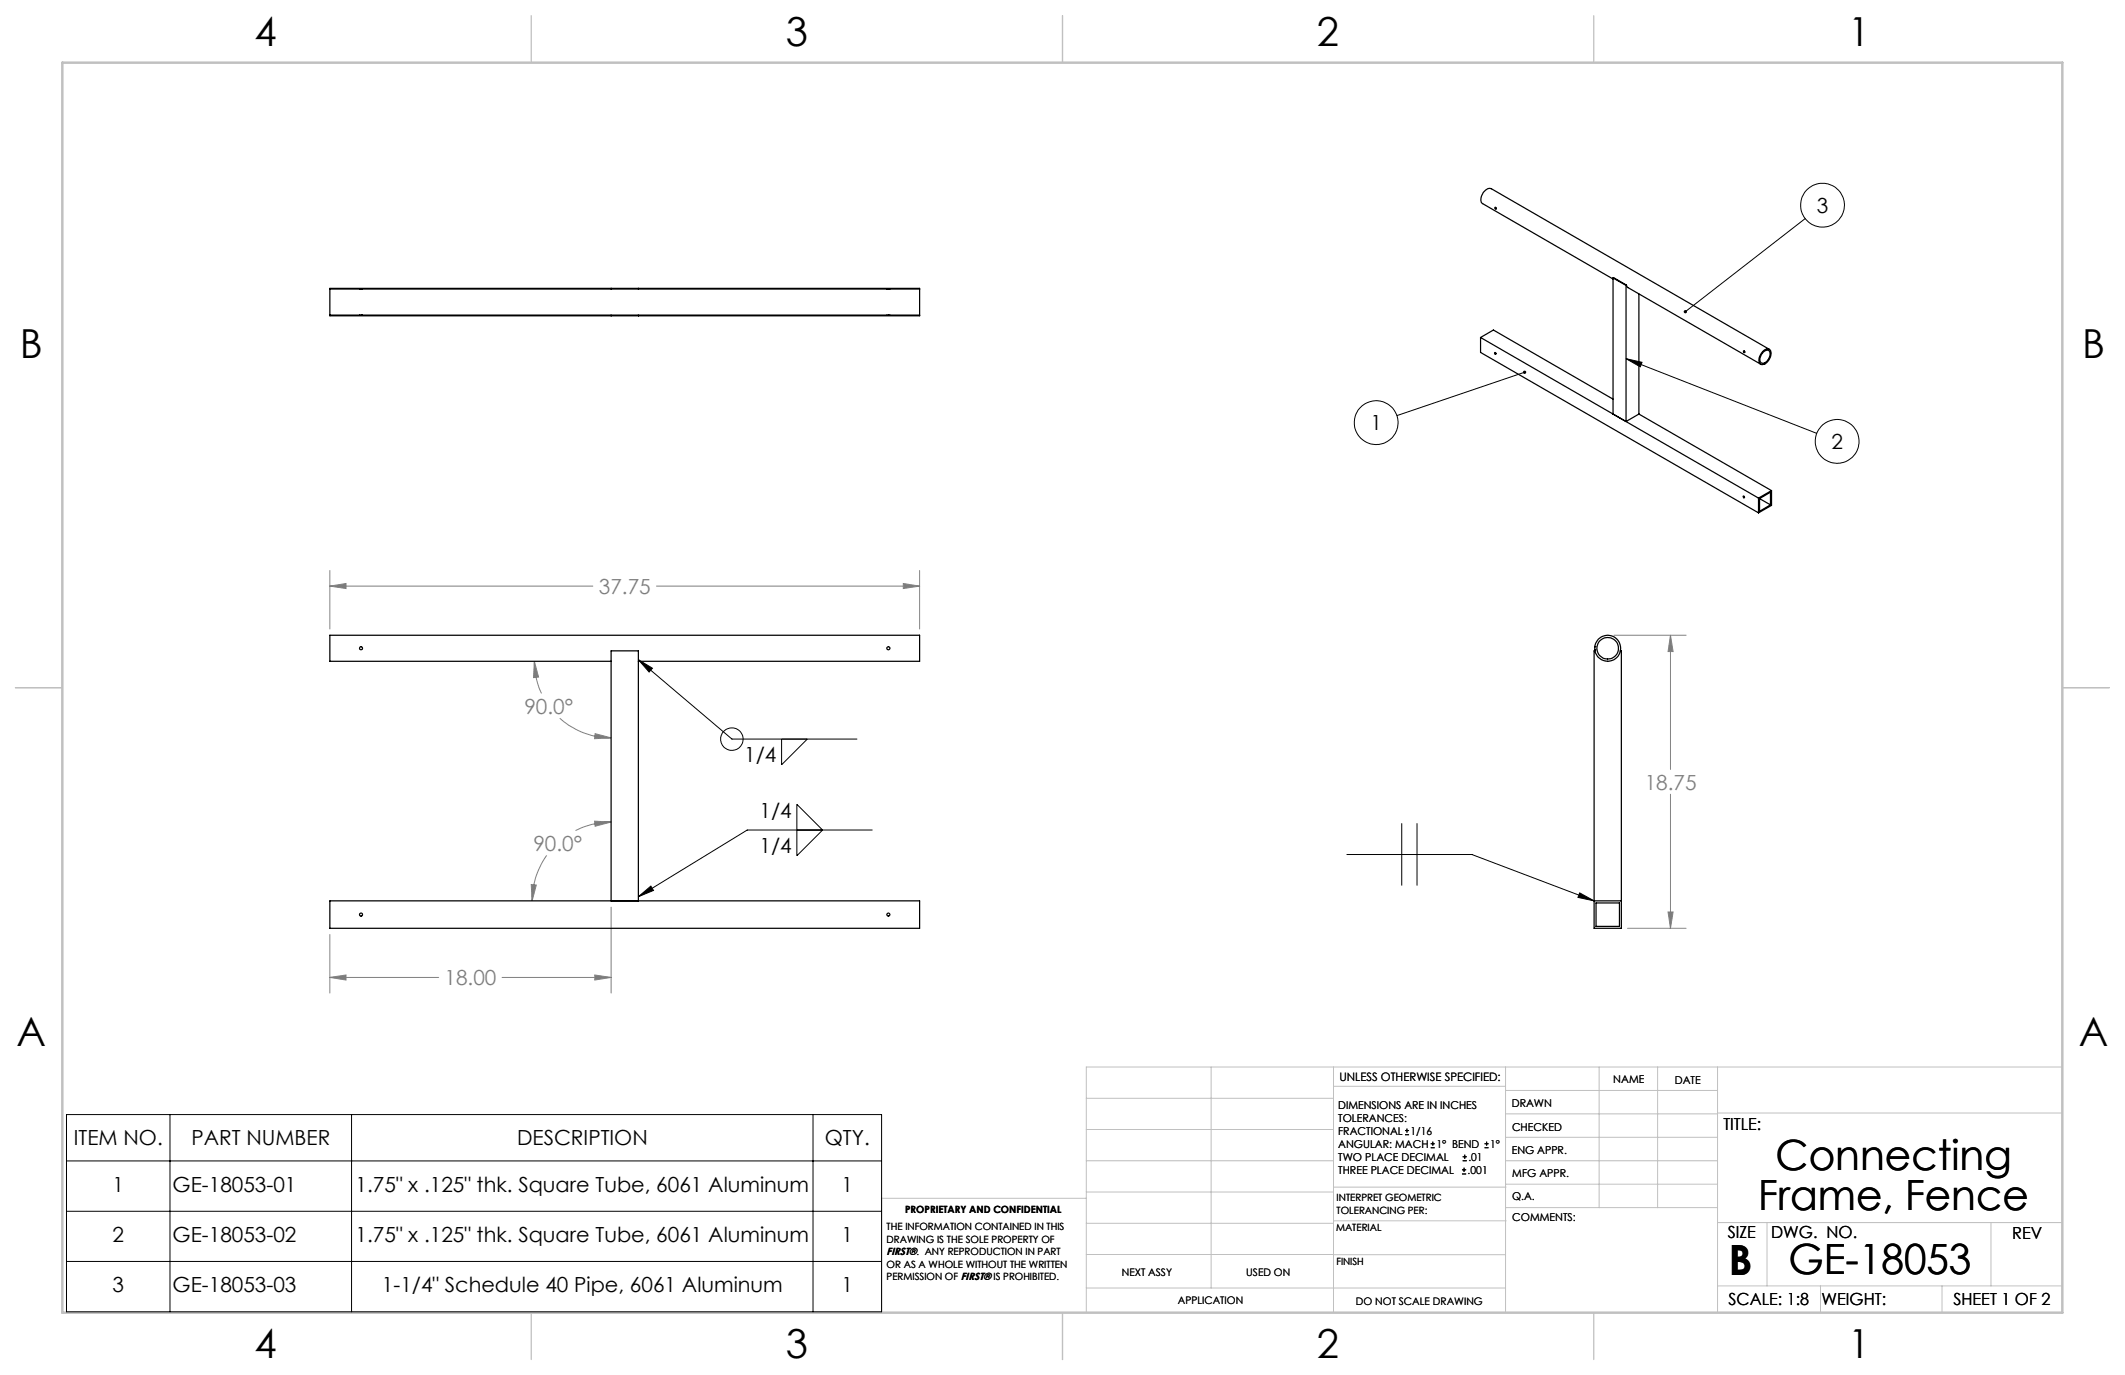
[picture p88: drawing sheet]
<svg xmlns="http://www.w3.org/2000/svg" width="432mm" height="279mm" viewBox="0 0 432 279" stroke-linecap="round" stroke-linejoin="round" font-family="sans-serif">
<defs><g id="words">
<g font-size="8.5">
<text x="360.8" y="237.7">Connecting</text>
<text x="357.3" y="245.8">Frame, Fence</text>
<text x="351.3" y="259">B</text>
<text x="363.4" y="258.9">GE-18053</text>
</g>
<g font-size="8.1">
<text x="51.7" y="9.3">4</text>
<text x="159.7" y="9.3">3</text>
<text x="267.6" y="9.3">2</text>
<text x="375.6" y="9.3">1</text>
<text x="4" y="72.8">B</text>
<text x="423.1" y="72.8">B</text>
<text x="3.3" y="212.5">A</text>
<text x="422.4" y="212.5">A</text>
<text x="51.7" y="276">4</text>
<text x="159.7" y="276">3</text>
<text x="267.6" y="276">2</text>
<text x="375.6" y="276">1</text>
</g>
<g font-size="4.2">
<text x="369.2" y="43.2">3</text>
<text x="278.5" y="87.4">1</text>
<text x="372.2" y="91.2">2</text>
<text x="151.2" y="154.9">1/4</text>
<text x="154.4" y="166.3">1/4</text>
<text x="154.4" y="173.4">1/4</text>
<text x="15" y="232.7">ITEM NO.</text>
<text x="38.9" y="232.7">PART NUMBER</text>
<text x="105.1" y="232.7">DESCRIPTION</text>
<text x="167.6" y="232.7">QTY.</text>
<text x="22.9" y="242.1">1</text>
<text x="35.1" y="242.1">GE-18053-01</text>
<text x="72.3" y="242.1">1.75&quot; x .125&quot; thk. Square Tube, 6061 Aluminum</text>
<text x="171" y="242.1">1</text>
<text x="22.9" y="252.3">2</text>
<text x="35.1" y="252.3">GE-18053-02</text>
<text x="72.3" y="252.3">1.75&quot; x .125&quot; thk. Square Tube, 6061 Aluminum</text>
<text x="171" y="252.3">1</text>
<text x="22.9" y="262.6">3</text>
<text x="35.1" y="262.6">GE-18053-03</text>
<text x="77.6" y="262.6">1-1/4&quot; Schedule 40 Pipe, 6061 Aluminum</text>
<text x="171" y="262.6">1</text>
</g>
<g font-size="4.2" fill="#808080">
<text x="121.7" y="120.7">37.75</text>
<text x="106.6" y="145">90.0°</text>
<text x="334.2" y="160.4">18.75</text>
<text x="108.4" y="172.9">90.0°</text>
<text x="90.3" y="200.2">18.00</text>
</g>
<g font-size="3.4">
<text x="350.2" y="229.5">TITLE:</text>
<text x="351.1" y="251.6">SIZE</text>
<text x="359.9" y="251.6">DWG. NO.</text>
<text x="408.9" y="251.7">REV</text>
<text x="351.2" y="265.2">SCALE: 1:8</text>
<text x="370.1" y="265.3">WEIGHT:</text>
<text x="396.9" y="265.2">SHEET 1 OF 2</text>
</g>
<text font-size="2.4" x="272.2" y="219.7">UNLESS OTHERWISE SPECIFIED:</text>
<g font-size="2.2">
<text x="327.8" y="220.1">NAME</text>
<text x="340.3" y="220.2">DATE</text>
<text x="271.9" y="225.3">DIMENSIONS ARE IN INCHES</text>
<text x="271.9" y="227.9">TOLERANCES:</text>
<text x="307.2" y="224.9">DRAWN</text>
<text x="271.9" y="230.6">FRACTIONAL</text>
<text x="271.9" y="233.2">ANGULAR: MACH</text>
<text x="286.6" y="230.6">1/16</text>
<text x="291.9" y="233.2">1° BEND</text>
<text x="302.8" y="233.2">1°</text>
<text x="307.3" y="229.8">CHECKED</text>
<text x="271.9" y="238.5">THREE PLACE DECIMAL</text>
<text x="271.9" y="235.9">TWO PLACE DECIMAL</text>
<text x="298.2" y="238.5">.001</text>
<text x="298.4" y="235.9">.01</text>
<text x="307.2" y="234.5">ENG APPR.</text>
<text x="307.3" y="239.2">MFG APPR.</text>
<text x="307.3" y="243.9">Q.A.</text>
<text x="307.3" y="248.1">COMMENTS:</text>
</g>
<g font-size="2.1">
<text x="180.2" y="255.1">FIRST®. ANY REPRODUCTION IN PART</text>
<text x="227.9" y="259.2">NEXT ASSY</text>
<text x="253.3" y="259.2">USED ON</text>
<text x="239.3" y="265">APPLICATION</text>
<text x="275.5" y="265.1">DO NOT SCALE DRAWING</text>
</g>
<g font-size="2">
<text x="271.6" y="244.1">INTERPRET GEOMETRIC</text>
<text x="180.2" y="250">THE INFORMATION CONTAINED IN THIS</text>
<text x="183.9" y="246.4">PROPRIETARY AND CONFIDENTIAL</text>
<text x="271.5" y="250.2">MATERIAL</text>
<text x="271.6" y="246.6">TOLERANCING PER:</text>
<text x="180.2" y="252.5">DRAWING IS THE SOLE PROPERTY OF</text>
<text x="180.2" y="257.6">OR AS A WHOLE WITHOUT THE WRITTEN</text>
<text x="271.5" y="257">FINISH</text>
<text x="180.2" y="260.1">PERMISSION OF FIRST® IS PROHIBITED.</text>
</g>
</g></defs>
<g fill="none" stroke="#c0c0c0" stroke-width=".2">
<path d="M246.1 216.8v44.9M271 216.8v49.9M305.9 216.8v49.9M324.9 216.8v28.6M336.8 216.8v28.6M349 216.8v49.9M419.1 216.8h-198.4v49.9M220.7 235.9h50.3M220.7 229.5h50.3M220.7 223.2h50.3M271 220.7h34.9M305.9 231.1h43.1"/>
<path d="M305.9 226.3h43.1M305.9 221.6h43.1M305.9 235.9h43.1M349 226.2h70.1M220.7 248.6h50.3M220.7 242.2h50.3M220.7 254.9h50.3M220.7 243.5h-41.6v23.2M271 255h34.9M271 248.1h35M271 241.2h35M305.9 240.6h43.1"/>
<path d="M306 245.4h43M349 248.4h70.1M359.1 248.4v12.9M404.6 248.4v12.9M220.7 261.7h85.2M349 261.3h70.1M369.9 261.3v5.4M394.6 261.3v5.4"/>
</g>
<path d="M108 3.2v9.5M215.9 3.2v9.5M323.8 3.2v9.5M3.1 139.7h9.6M419.1 139.7h9.5M108 266.7v9.6M215.9 266.7v9.6M323.8 266.7v9.6" fill="none" stroke="#c0c0c0" stroke-width=".25"/>
<path d="M12.7 12.7h406.4v254h-406.4z" fill="none" stroke="#c0c0c0" stroke-width=".5"/>
<g fill="none" stroke="#000" stroke-width=".2">
<path d="M366.8 44.4l-24.3 18.9M309.8 75.6l-26 8.9M330.4 72.9l38.7 15.2M330.4 72.9l3.3 .7-.4 .9zM129.7 134.1l19 16.1h25.4M129.7 134.1l2.9 1.7-.7 .8zM158.8 150.2v5.2l5.2-5.2M161.9 163.4l5.2 5.3-5.2 5.2zM177.2 168.7h-25.4l-22.1 13.5M273.7 173.6h25.4l24.8 9.5M284.8 167.3v12.7M287.9 167.3v12.7"/>
<path d="M129.7 182.2l2.6-2.1 .5 .8zM321 181.4l2.9 1.7-3.3-.7zM13.5 226.5h165.6v40.1h-165.6zM13.5 235.9h165.6M34.5 226.5v40.1M71.4 226.5v40.1M165.2 226.5v40.1M13.5 246.1h165.6M13.5 256.3h165.6"/>
<circle cx="370.3" cy="41.7" r="4.4"/>
<circle cx="279.6" cy="85.9" r="4.5"/>
<circle cx="373.3" cy="89.7" r="4.5"/>
<circle cx="148.7" cy="150.2" r="2.28"/>
</g>
<g fill="none" stroke="#808080" stroke-width=".2">
<path d="M67 119.1l3.3-.5v1zM67 115.9v11.9M67 119.1h53.5M133.4 119.1h53.5M183.6 118.6l3.3 .5-3.3 .5zM186.9 115.9v11.9M108.6 134.4l.8 3.2-1 .1zM108.6 134.4v.5a15 15 0 0 0 1.4 6M327.9 129.1h14.7M339.4 129.1l.6 3.3h-1.1zM339.4 129.1v27.3M113.7 145.9a15.5 15.5 0 0 0 10.5 4"/>
<path d="M120.9 149.1l3.3 .8-3.4 .2zM108 179.7l1 .1-.9 3.3zM111.1 173.8a15.9 15.9 0 0 0-3 9.3M120.8 166.9l3.4 .1-3.3 .9zM124.2 167a16.3 16.3 0 0 0-7.3 1.8M339.4 161.4v27.2M67 198.6l3.3-.5v1zM67 189.9v11.9M67 198.6h22.1M102 198.6h22.2M120.9 198.1l3.3 .5-3.3 .5zM124.2 184.3v17.5"/>
<path d="M330.7 188.6h11.9M338.9 185.3h1.1l-.6 3.3z"/>
</g>
<path d="M129.7 134.1l2.9 1.7-.7 .8zM129.7 182.2l2.6-2.1 .5 .8zM321 181.4l2.9 1.7-3.3-.7zM342.2 63.1v.4l.3-.2-.3 .2a.34 .34 0 0 0 .5 .1 .34 .34 0 0 0 0-.5 .34 .34 0 0 0-.5 0zM330.4 72.9l3.3 .7-.4 .9zM309.6 75.4a.34 .34 0 0 0 .1 .6 .34 .34 0 0 0 .4-.5l-.3 .1 .3-.1-.2-.2z" fill="#000"/>
<path d="M183.6 118.6l3.3 .5-3.3 .5zM67 119.1l3.3-.5v1zM120.9 198.1l3.3 .5-3.3 .5zM67 198.6l3.3-.5v1zM108.6 134.4l.8 3.2-1 .1zM120.9 149.1l3.3 .8-3.4 .2zM120.8 166.9l3.4 .1-3.3 .9zM108 179.7l1 .1-.9 3.3zM338.9 185.3h1.1l-.6 3.3zM339.4 129.1l.6 3.3h-1.1z" fill="#808080"/>
<g fill="none" stroke="#000" stroke-width=".25">
<path d="M67 58.7h119.9M67 58.7v5.3M67 58.7v-.1h119.9v.1M124.2 58.6v.1M129.7 58.6v.1M186.9 58.7v5.3M303.8 42.2h.2a.17 .17 0 0 1 .1 .1 .17 .17 0 0 1-.2 .2 .17 .17 0 0 1-.1-.2zM327.8 56.7l-26.5-15.3a1.81 1.81 0 0 1 .4-2.6 1.19 1.19 0 0 1 1.3-.5l56.5 32.7M327.8 56.5v27.6l2.6 1.6M327.8 56.5l2.6 1.5M327.8 56.5l.1-.1 2.6 1.5M330.4 58v27.7"/>
<path d="M330.5 57.9l.3 .5 27 15.6M330.5 57.9l-.1 .1M333 59.7v24.4M67 64h119.9M67 64v.2h119.9v-.2M124.2 64v.2M129.7 64v.2M300.8 68.6v3l56.5 32.6M300.8 68.6l56.5 32.6M300.8 68.6l2.7-1.5 24.3 14M303.7 71.6l.3 .2v.2l-.2-.1zM303.9 71.7l.1 .1"/>
<path d="M358.2 71.6a.79 .79 0 0 1 .7-.5 .79 .79 0 0 1 .8 .5 1.95 1.95 0 0 1-1.6 2.2 1.01 1.01 0 0 1-.2-1.6zM358.3 71.3a.88 .88 0 0 1 1.2-.3 .88 .88 0 0 1 .3 1.2 1.91 1.91 0 0 1-2 1.8 1.78 1.78 0 0 1 .2-2.4zM333 84.1l-2.6 1.6M333 84.1l27 15.6M360 99.7v3l-2.7 1.5M360 99.7l-2.7 1.5M354.2 100.8l.2 .1 .1 .2-.1 .1zM354.4 100.9l.1 .1M357.3 101.2v3M357.5 101.3l2.3-1.3v2.6M357.5 101.3v2.6l2.3-1.3M357.5 101.3l2.3 1.3"/>
<path d="M124.2 134.4h-57.2v-5.3h119.9v5.3h-57.2M324.1 131.4h.1M324.1 132h.1M324.1 132.3h-.2v56.3h5.6v-56.3h-.3M67 183.1h119.9v5.5h-119.9zM124.2 183.1v-50.8h5.5v50.8M323.9 183.1h5.6M324.3 183.5h4.8v4.7h-4.8z"/>
<circle cx="354.4" cy="71.5" r=".16"/>
<circle cx="73.4" cy="131.7" r=".32"/>
<circle cx="180.5" cy="131.7" r=".31"/>
<circle cx="326.7" cy="131.7" r="2.63"/>
<circle cx="326.7" cy="131.7" r="2.2"/>
<circle cx="73.4" cy="185.8" r=".32"/>
<circle cx="180.5" cy="185.9" r=".31"/>
</g>
<g fill="none" stroke="#000" stroke-width=".2">
<path d="M285.5 230.6h.8M285.5 229.7h.8M285.9 229.3v.9M290.7 233.2h.8M290.7 232.4h.8M291.1 232v.8M297.1 238.5h.8M297.1 237.7h.8M297.2 235.9h.9M297.2 235.1h.9M297.5 237.3v.8M297.6 234.6v.9"/>
<path d="M301.7 233.2h.8M301.7 232.4h.8M302.1 232v.8"/>
</g>
<use href="#words"/>
</svg>
